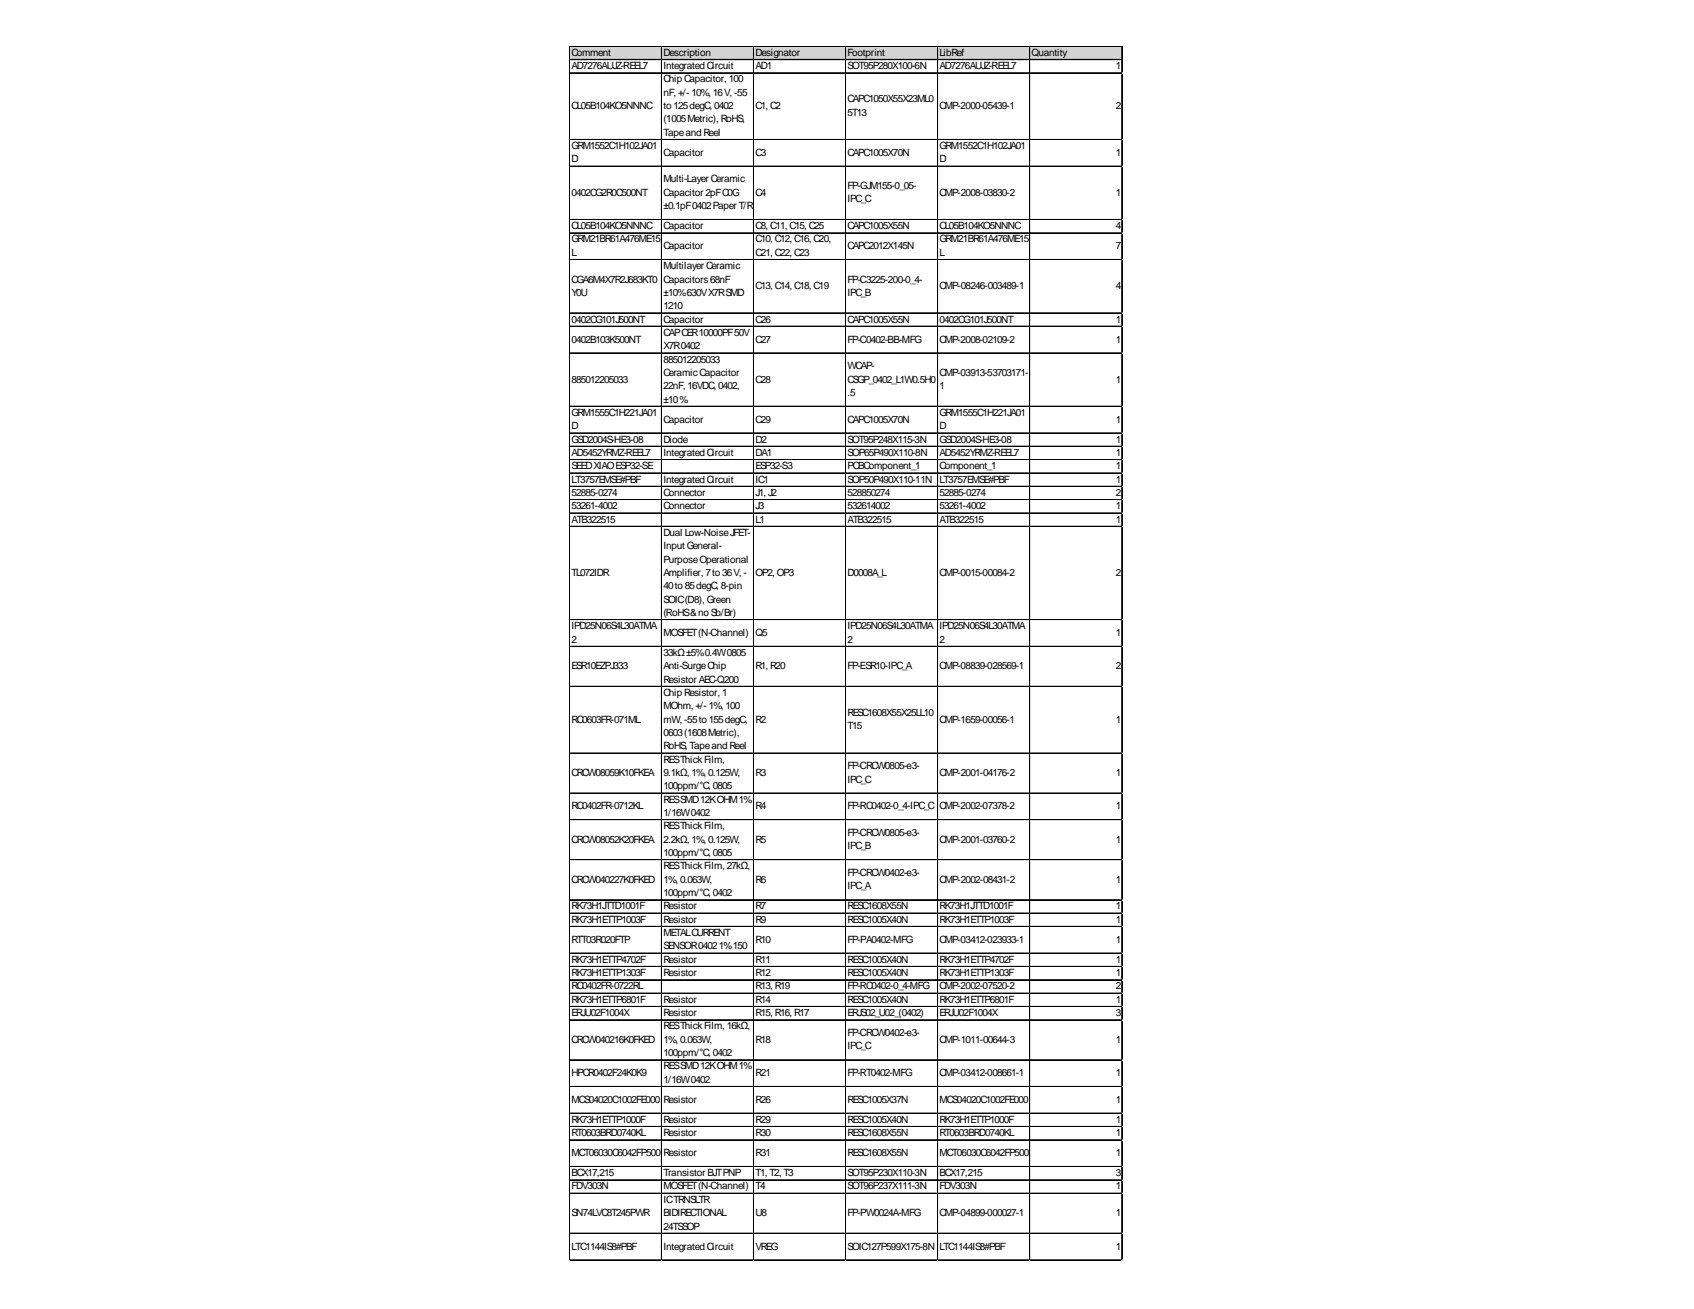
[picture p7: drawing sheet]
<svg xmlns="http://www.w3.org/2000/svg" width="279mm" height="216mm" viewBox="0 0 279 216" stroke-linecap="round" stroke-linejoin="round" font-family="sans-serif">
<defs><g id="words">
<g font-size="1.6">
<text x="94.2" y="9.2">Comment</text>
<text x="94.2" y="11.4">AD7276AUJZ-REEL7</text>
<text x="109.4" y="9.2">Description</text>
<text x="109.4" y="11.4">Integrated Circuit</text>
<text x="124.6" y="9.2">Designator</text>
<text x="124.6" y="11.4">AD1</text>
<text x="139.8" y="9.2">Footprint</text>
<text x="139.8" y="11.4">SOT95P280X100-6N</text>
<text x="155" y="9.2">LibRef</text>
<text x="155" y="11.4">AD7276AUJZ-REEL7</text>
<text x="170.2" y="9.2">Quantity</text>
<text x="184" y="11.4">1</text>
<text x="94.2" y="18">CL05B104KO5NNNC</text>
<text x="109.4" y="13.6">Chip Capacitor, 100</text>
<text x="109.4" y="15.8">nF, +/- 10%, 16V, -55</text>
<text x="109.4" y="18">to 125degC, 0402</text>
<text x="124.6" y="18">C1, C2</text>
<text x="139.8" y="16.9">CAPC1050X55X23ML0</text>
<text x="155" y="18">CMP-2000-05439-1</text>
<text x="184" y="18">2</text>
<text x="109.4" y="20.2">(1005Metric), RoHS,</text>
<text x="109.4" y="22.4">Tapeand Reel</text>
<text x="139.8" y="19.1">5T13</text>
<text x="94.2" y="24.6">GRM1552C1H102JA01</text>
<text x="94.2" y="26.8">D</text>
<text x="109.4" y="25.7">Capacitor</text>
<text x="124.6" y="25.7">C3</text>
<text x="139.8" y="25.7">CAPC1005X70N</text>
<text x="155" y="24.6">GRM1552C1H102JA01</text>
<text x="155" y="26.8">D</text>
<text x="184" y="25.7">1</text>
<text x="94.2" y="32.3">0402CG2R0C500NT</text>
<text x="109.4" y="30.1">Multi-Layer Ceramic</text>
<text x="109.4" y="32.3">Capacitor 2pFC0G</text>
<text x="109.4" y="34.5">±0.1pF0402Paper T/R</text>
<text x="124.6" y="32.3">C4</text>
<text x="139.8" y="31.2">FP-GJM155-0_05-</text>
<text x="139.8" y="33.4">IPC_C</text>
<text x="155" y="32.3">CMP-2008-03830-2</text>
<text x="184" y="32.3">1</text>
<text x="94.2" y="37.8">CL05B104KO5NNNC</text>
<text x="94.2" y="40">GRM21BR61A476ME15</text>
<text x="109.4" y="37.8">Capacitor</text>
<text x="109.4" y="41.1">Capacitor</text>
<text x="124.6" y="37.8">C8, C11, C15, C25</text>
<text x="124.6" y="40">C10, C12, C16, C20,</text>
<text x="139.8" y="37.8">CAPC1005X55N</text>
<text x="139.8" y="41.1">CAPC2012X145N</text>
<text x="155" y="37.8">CL05B104KO5NNNC</text>
<text x="155" y="40">GRM21BR61A476ME15</text>
<text x="184" y="37.8">4</text>
<text x="184" y="41.1">7</text>
<text x="94.2" y="42.2">L</text>
<text x="94.2" y="46.6">CGA6M4X7R2J683KT0</text>
<text x="109.4" y="44.4">Multilayer Ceramic</text>
<text x="109.4" y="46.6">Capacitors 68nF</text>
<text x="124.6" y="42.2">C21, C22, C23</text>
<text x="124.6" y="47.7">C13, C14, C18, C19</text>
<text x="139.8" y="46.6">FP-C3225-200-0_4-</text>
<text x="155" y="42.2">L</text>
<text x="155" y="47.7">CMP-08246-003489-1</text>
<text x="184" y="47.7">4</text>
<text x="94.2" y="48.8">Y0U</text>
<text x="94.2" y="53.2">0402CG101J500NT</text>
<text x="109.4" y="48.8">±10%630VX7RSMD</text>
<text x="109.4" y="51">1210</text>
<text x="109.4" y="53.2">Capacitor</text>
<text x="124.6" y="53.2">C26</text>
<text x="139.8" y="48.8">IPC_B</text>
<text x="139.8" y="53.2">CAPC1005X55N</text>
<text x="155" y="53.2">0402CG101J500NT</text>
<text x="184" y="53.2">1</text>
<text x="94.2" y="56.5">0402B103K500NT</text>
<text x="109.4" y="55.4">CAPCER10000PF50V</text>
<text x="109.4" y="57.6">X7R0402</text>
<text x="109.4" y="59.8">885012205033</text>
<text x="124.6" y="56.5">C27</text>
<text x="139.8" y="56.5">FP-C0402-BB-MFG</text>
<text x="155" y="56.5">CMP-2008-02109-2</text>
<text x="184" y="56.5">1</text>
<text x="94.2" y="63.1">885012205033</text>
<text x="109.4" y="62">CeramicCapacitor</text>
<text x="109.4" y="64.2">22nF, 16VDC, 0402,</text>
<text x="124.6" y="63.1">C28</text>
<text x="139.8" y="60.9">WCAP-</text>
<text x="139.8" y="63.1">CSGP_0402_L1W0.5H0</text>
<text x="139.8" y="65.3">.5</text>
<text x="155" y="62">CMP-03913-53703171-</text>
<text x="155" y="64.2">1</text>
<text x="184" y="63.1">1</text>
<text x="94.2" y="68.6">GRM1555C1H221JA01</text>
<text x="94.2" y="70.8">D</text>
<text x="109.4" y="66.4">±10%</text>
<text x="109.4" y="69.7">Capacitor</text>
<text x="124.6" y="69.7">C29</text>
<text x="139.8" y="69.7">CAPC1005X70N</text>
<text x="155" y="68.6">GRM1555C1H221JA01</text>
<text x="155" y="70.8">D</text>
<text x="184" y="69.7">1</text>
<text x="94.2" y="73">GSD2004S-HE3-08</text>
<text x="94.2" y="75.2">AD5452YRMZ-REEL7</text>
<text x="94.2" y="77.4">SEEDXIAOESP32-SE</text>
<text x="109.4" y="73">Diode</text>
<text x="109.4" y="75.2">Integrated Circuit</text>
<text x="124.6" y="73">D2</text>
<text x="124.6" y="75.2">DA1</text>
<text x="124.6" y="77.4">ESP32-S3</text>
<text x="139.8" y="73">SOT95P248X115-3N</text>
<text x="139.8" y="75.2">SOP65P490X110-8N</text>
<text x="139.8" y="77.4">PCBComponent_1</text>
<text x="155" y="73">GSD2004S-HE3-08</text>
<text x="155" y="75.2">AD5452YRMZ-REEL7</text>
<text x="155" y="77.4">Component_1</text>
<text x="184" y="73">1</text>
<text x="184" y="75.2">1</text>
<text x="184" y="77.4">1</text>
<text x="94.2" y="79.6">LT3757EMSE#PBF</text>
<text x="94.2" y="81.8">52885-0274</text>
<text x="94.2" y="84">53261-4002</text>
<text x="109.4" y="79.6">Integrated Circuit</text>
<text x="109.4" y="81.8">Connector</text>
<text x="109.4" y="84">Connector</text>
<text x="124.6" y="79.6">IC1</text>
<text x="124.6" y="81.8">J1, J2</text>
<text x="124.6" y="84">J3</text>
<text x="139.8" y="79.6">SOP50P490X110-11N</text>
<text x="139.8" y="81.8">528850274</text>
<text x="139.8" y="84">532614002</text>
<text x="155" y="79.6">LT3757EMSE#PBF</text>
<text x="155" y="81.8">52885-0274</text>
<text x="155" y="84">53261-4002</text>
<text x="184" y="79.6">1</text>
<text x="184" y="81.8">2</text>
<text x="184" y="84">1</text>
<text x="94.2" y="86.2">ATB322515</text>
<text x="109.4" y="88.4">Dual Low-NoiseJFET-</text>
<text x="124.6" y="86.2">L1</text>
<text x="139.8" y="86.2">ATB322515</text>
<text x="155" y="86.2">ATB322515</text>
<text x="184" y="86.2">1</text>
<text x="94.2" y="95">TL072IDR</text>
<text x="109.4" y="90.6">Input General-</text>
<text x="109.4" y="92.8">PurposeOperational</text>
<text x="109.4" y="95">Amplifier, 7to 36V, -</text>
<text x="124.6" y="95">OP2, OP3</text>
<text x="139.8" y="95">D0008A_L</text>
<text x="155" y="95">CMP-0015-00084-2</text>
<text x="184" y="95">2</text>
<text x="109.4" y="97.2">40to 85degC, 8-pin</text>
<text x="109.4" y="99.4">SOIC(D8), Green</text>
<text x="109.4" y="101.6">(RoHS&amp;no Sb/Br)</text>
<text x="94.2" y="103.8">IPD25N06S4L30ATMA</text>
<text x="94.2" y="106">2</text>
<text x="109.4" y="104.9">MOSFET(N-Channel)</text>
<text x="124.6" y="104.9">Q5</text>
<text x="139.8" y="103.8">IPD25N06S4L30ATMA</text>
<text x="139.8" y="106">2</text>
<text x="155" y="103.8">IPD25N06S4L30ATMA</text>
<text x="155" y="106">2</text>
<text x="184" y="104.9">1</text>
<text x="94.2" y="110.4">ESR10EZPJ333</text>
<text x="109.4" y="108.2">33kΩ±5%0.4W0805</text>
<text x="109.4" y="110.4">Anti-SurgeChip</text>
<text x="109.4" y="112.6">Resistor AEC-Q200</text>
<text x="124.6" y="110.4">R1, R20</text>
<text x="139.8" y="110.4">FP-ESR10-IPC_A</text>
<text x="155" y="110.4">CMP-08839-028569-1</text>
<text x="184" y="110.4">2</text>
<text x="94.2" y="119.2">RC0603FR-071ML</text>
<text x="109.4" y="114.8">Chip Resistor, 1</text>
<text x="109.4" y="117">MOhm, +/- 1%, 100</text>
<text x="109.4" y="119.2">mW, -55to 155degC,</text>
<text x="124.6" y="119.2">R2</text>
<text x="139.8" y="118.1">RESC1608X55X25LL10</text>
<text x="155" y="119.2">CMP-1659-00056-1</text>
<text x="184" y="119.2">1</text>
<text x="109.4" y="121.4">0603(1608Metric),</text>
<text x="109.4" y="123.6">RoHS, Tapeand Reel</text>
<text x="109.4" y="125.8">RESThickFilm,</text>
<text x="139.8" y="120.3">T15</text>
<text x="94.2" y="128">CRCW08059K10FKEA</text>
<text x="109.4" y="128">9.1kΩ, 1%, 0.125W,</text>
<text x="109.4" y="130.2">100ppm/°C, 0805</text>
<text x="124.6" y="128">R3</text>
<text x="139.8" y="126.9">FP-CRCW0805-e3-</text>
<text x="139.8" y="129.1">IPC_C</text>
<text x="155" y="128">CMP-2001-04176-2</text>
<text x="184" y="128">1</text>
<text x="94.2" y="133.5">RC0402FR-0712KL</text>
<text x="109.4" y="132.4">RESSMD12KOHM1%</text>
<text x="109.4" y="134.6">1/16W0402</text>
<text x="109.4" y="136.8">RESThickFilm,</text>
<text x="124.6" y="133.5">R4</text>
<text x="139.8" y="133.5">FP-RC0402-0_4-IPC_C</text>
<text x="139.8" y="137.9">FP-CRCW0805-e3-</text>
<text x="155" y="133.5">CMP-2002-07378-2</text>
<text x="184" y="133.5">1</text>
<text x="94.2" y="139">CRCW08052K20FKEA</text>
<text x="109.4" y="139">2.2kΩ, 1%, 0.125W,</text>
<text x="109.4" y="141.2">100ppm/°C, 0805</text>
<text x="109.4" y="143.4">RESThickFilm, 27kΩ,</text>
<text x="124.6" y="139">R5</text>
<text x="139.8" y="140.1">IPC_B</text>
<text x="155" y="139">CMP-2001-03760-2</text>
<text x="184" y="139">1</text>
<text x="94.2" y="145.6">CRCW040227K0FKED</text>
<text x="94.2" y="150">RK73H1JTTD1001F</text>
<text x="109.4" y="145.6">1%, 0.063W,</text>
<text x="109.4" y="147.8">100ppm/°C, 0402</text>
<text x="109.4" y="150">Resistor</text>
<text x="124.6" y="145.6">R6</text>
<text x="124.6" y="150">R7</text>
<text x="139.8" y="144.5">FP-CRCW0402-e3-</text>
<text x="139.8" y="146.7">IPC_A</text>
<text x="139.8" y="150">RESC1608X55N</text>
<text x="155" y="145.6">CMP-2002-08431-2</text>
<text x="155" y="150">RK73H1JTTD1001F</text>
<text x="184" y="145.6">1</text>
<text x="184" y="150">1</text>
<text x="94.2" y="152.2">RK73H1ETTP1003F</text>
<text x="94.2" y="155.5">RTT03R020FTP</text>
<text x="109.4" y="152.2">Resistor</text>
<text x="109.4" y="154.4">METALCURRENT</text>
<text x="124.6" y="152.2">R9</text>
<text x="124.6" y="155.5">R10</text>
<text x="139.8" y="152.2">RESC1005X40N</text>
<text x="139.8" y="155.5">FP-PA0402-MFG</text>
<text x="155" y="152.2">RK73H1ETTP1003F</text>
<text x="155" y="155.5">CMP-03412-023933-1</text>
<text x="184" y="152.2">1</text>
<text x="184" y="155.5">1</text>
<text x="94.2" y="158.8">RK73H1ETTP4702F</text>
<text x="94.2" y="161">RK73H1ETTP1303F</text>
<text x="109.4" y="156.6">SENSOR04021%150</text>
<text x="109.4" y="158.8">Resistor</text>
<text x="109.4" y="161">Resistor</text>
<text x="124.6" y="158.8">R11</text>
<text x="124.6" y="161">R12</text>
<text x="139.8" y="158.8">RESC1005X40N</text>
<text x="139.8" y="161">RESC1005X40N</text>
<text x="155" y="158.8">RK73H1ETTP4702F</text>
<text x="155" y="161">RK73H1ETTP1303F</text>
<text x="184" y="158.8">1</text>
<text x="184" y="161">1</text>
<text x="94.2" y="163.2">RC0402FR-0722RL</text>
<text x="94.2" y="165.4">RK73H1ETTP6801F</text>
<text x="94.2" y="167.6">ERJU02F1004X</text>
<text x="109.4" y="165.4">Resistor</text>
<text x="109.4" y="167.6">Resistor</text>
<text x="124.6" y="163.2">R13, R19</text>
<text x="124.6" y="165.4">R14</text>
<text x="124.6" y="167.6">R15, R16, R17</text>
<text x="139.8" y="163.2">FP-RC0402-0_4-MFG</text>
<text x="139.8" y="165.4">RESC1005X40N</text>
<text x="139.8" y="167.6">ERJS02_U02_(0402)</text>
<text x="155" y="163.2">CMP-2002-07520-2</text>
<text x="155" y="165.4">RK73H1ETTP6801F</text>
<text x="155" y="167.6">ERJU02F1004X</text>
<text x="184" y="163.2">2</text>
<text x="184" y="165.4">1</text>
<text x="184" y="167.6">3</text>
<text x="94.2" y="172">CRCW040216K0FKED</text>
<text x="109.4" y="169.8">RESThickFilm, 16kΩ,</text>
<text x="109.4" y="172">1%, 0.063W,</text>
<text x="124.6" y="172">R18</text>
<text x="139.8" y="170.9">FP-CRCW0402-e3-</text>
<text x="139.8" y="173.1">IPC_C</text>
<text x="155" y="172">CMP-1011-00644-3</text>
<text x="184" y="172">1</text>
<text x="94.2" y="177.5">HPCR0402F24K0K9</text>
<text x="109.4" y="174.2">100ppm/°C, 0402</text>
<text x="109.4" y="176.4">RESSMD12KOHM1%</text>
<text x="109.4" y="178.6">1/16W0402</text>
<text x="124.6" y="177.5">R21</text>
<text x="139.8" y="177.5">FP-RT0402-MFG</text>
<text x="155" y="177.5">CMP-03412-008661-1</text>
<text x="184" y="177.5">1</text>
<text x="94.2" y="181.9">MCS04020C1002FE000</text>
<text x="94.2" y="185.2">RK73H1ETTP1000F</text>
<text x="109.4" y="181.9">Resistor</text>
<text x="109.4" y="185.2">Resistor</text>
<text x="124.6" y="181.9">R26</text>
<text x="124.6" y="185.2">R29</text>
<text x="139.8" y="181.9">RESC1005X37N</text>
<text x="139.8" y="185.2">RESC1005X40N</text>
<text x="155" y="181.9">MCS04020C1002FE000</text>
<text x="155" y="185.2">RK73H1ETTP1000F</text>
<text x="184" y="181.9">1</text>
<text x="184" y="185.2">1</text>
<text x="94.2" y="187.4">RT0603BRD0740KL</text>
<text x="94.2" y="190.7">MCT06030C6042FP500</text>
<text x="109.4" y="187.4">Resistor</text>
<text x="109.4" y="190.7">Resistor</text>
<text x="124.6" y="187.4">R30</text>
<text x="124.6" y="190.7">R31</text>
<text x="139.8" y="187.4">RESC1608X55N</text>
<text x="139.8" y="190.7">RESC1608X55N</text>
<text x="155" y="187.4">RT0603BRD0740KL</text>
<text x="155" y="190.7">MCT06030C6042FP500</text>
<text x="184" y="187.4">1</text>
<text x="184" y="190.7">1</text>
<text x="94.2" y="194">BCX17,215</text>
<text x="94.2" y="196.2">FDV303N</text>
<text x="109.4" y="194">Transistor BJTPNP</text>
<text x="109.4" y="196.2">MOSFET(N-Channel)</text>
<text x="124.6" y="194">T1, T2, T3</text>
<text x="124.6" y="196.2">T4</text>
<text x="139.8" y="194">SOT95P230X110-3N</text>
<text x="139.8" y="196.2">SOT96P237X111-3N</text>
<text x="155" y="194">BCX17,215</text>
<text x="155" y="196.2">FDV303N</text>
<text x="184" y="194">3</text>
<text x="184" y="196.2">1</text>
<text x="94.2" y="200.6">SN74LVC8T245PWR</text>
<text x="109.4" y="198.4">ICTRNSLTR</text>
<text x="109.4" y="200.6">BIDIRECTIONAL</text>
<text x="109.4" y="202.8">24TSSOP</text>
<text x="124.6" y="200.6">U8</text>
<text x="139.8" y="200.6">FP-PW0024A-MFG</text>
<text x="155" y="200.6">CMP-04899-000027-1</text>
<text x="184" y="200.6">1</text>
<text x="94.2" y="206.1">LTC1144IS8#PBF</text>
<text x="109.4" y="206.1">Integrated Circuit</text>
<text x="124.6" y="206.1">VREG</text>
<text x="139.8" y="206.1">SOIC127P599X175-8N</text>
<text x="155" y="206.1">LTC1144IS8#PBF</text>
<text x="184" y="206.1">1</text>
</g>
</g></defs>
<path d="M94 7.7h91.2v2.2h-91.2z" fill="#d3d3d3"/>
<g fill="none" stroke="#000" stroke-width=".16">
<path d="M93.9 7.6v200.3M94 7.6v200.3M94 7.6h91.1M94 9.8h91.1M94 12h91.1M109.1 7.7v200.2M124.3 7.7v200.2M139.5 7.7v200.2M154.6 7.7v200.2M154.7 7.7v200.2M169.8 7.7v200.2M169.9 7.7v200.2"/>
<path d="M185 7.7v200.2M185.1 7.7v200.2M94 23h91.1M94 27.4h91.1M94 36.2h91.1M94 38.4h91.1M94 42.8h91.1M94 51.6h91.1M94 53.8h91.1M94 58.2h91.1M94 67h91.1M94 71.4h91.1"/>
<path d="M94 73.6h91.1M94 75.8h91.1M94 78h91.1M94 80.2h91.1M94 82.4h91.1M94 84.6h91.1M94 86.8h91.1M94 102.2h91.1M94 106.6h91.1M94 113.2h91.1M94 124.2h91.1M94 130.8h91.1"/>
<path d="M94 135.2h91.1M94 141.8h91.1M94 148.4h91.1M94 150.6h91.1M94 152.8h91.1M94 157.2h91.1M94 159.4h91.1M94 161.6h91.1M94 163.8h91.1M94 166h91.1M94 168.2h91.1M94 174.8h91.1"/>
<path d="M94 179.2h91.1M94 183.6h91.1M94 185.8h91.1M94 188h91.1M94 192.4h91.1M94 194.6h91.1M94 196.8h91.1M94 203.4h91.1M94 207.8h91.1"/>
</g>
<path d="M93.9 207.9h.1" fill="none" stroke="#e0e0e0" stroke-width=".16"/>
<path d="M93.9 207.9h.1z" fill="#e0e0e0"/>
<path d="M109.1 207.9h.1" fill="none" stroke="#e0e0e0" stroke-width=".16"/>
<path d="M109.1 207.9h.1z" fill="#e0e0e0"/>
<path d="M124.3 207.9h.1" fill="none" stroke="#e0e0e0" stroke-width=".16"/>
<path d="M124.3 207.9h.1z" fill="#e0e0e0"/>
<path d="M139.5 207.9h.1" fill="none" stroke="#e0e0e0" stroke-width=".16"/>
<path d="M139.5 207.9h.1z" fill="#e0e0e0"/>
<path d="M154.6 207.9h.1" fill="none" stroke="#e0e0e0" stroke-width=".16"/>
<path d="M154.6 207.9h.2z" fill="#e0e0e0"/>
<path d="M169.8 207.9h.1" fill="none" stroke="#e0e0e0" stroke-width=".16"/>
<path d="M169.8 207.9h.1z" fill="#e0e0e0"/>
<path d="M185 207.9h.1" fill="none" stroke="#e0e0e0" stroke-width=".16"/>
<path d="M185 207.9h.1z" fill="#e0e0e0"/>
<path d="M185.1 12h.1" fill="none" stroke="#e0e0e0" stroke-width=".16"/>
<path d="M185.1 12l.1 .1z" fill="#e0e0e0"/>
<path d="M185.1 23h.1" fill="none" stroke="#e0e0e0" stroke-width=".16"/>
<path d="M185.1 23l.1 .1z" fill="#e0e0e0"/>
<path d="M185.1 27.4h.1" fill="none" stroke="#e0e0e0" stroke-width=".16"/>
<path d="M185.1 27.4l.1 .1z" fill="#e0e0e0"/>
<path d="M185.1 36.2h.1" fill="none" stroke="#e0e0e0" stroke-width=".16"/>
<path d="M185.1 36.2l.1 .1z" fill="#e0e0e0"/>
<path d="M185.1 38.4h.1" fill="none" stroke="#e0e0e0" stroke-width=".16"/>
<path d="M185.1 38.4l.1 .1z" fill="#e0e0e0"/>
<path d="M185.1 42.8h.1" fill="none" stroke="#e0e0e0" stroke-width=".16"/>
<path d="M185.1 42.8l.1 .1z" fill="#e0e0e0"/>
<path d="M185.1 51.6h.1" fill="none" stroke="#e0e0e0" stroke-width=".16"/>
<path d="M185.1 51.6l.1 .1z" fill="#e0e0e0"/>
<path d="M185.1 53.8h.1" fill="none" stroke="#e0e0e0" stroke-width=".16"/>
<path d="M185.1 53.8l.1 .1z" fill="#e0e0e0"/>
<path d="M185.1 58.2h.1" fill="none" stroke="#e0e0e0" stroke-width=".16"/>
<path d="M185.1 58.2l.1 .1z" fill="#e0e0e0"/>
<path d="M185.1 67h.1" fill="none" stroke="#e0e0e0" stroke-width=".16"/>
<path d="M185.1 67l.1 .1z" fill="#e0e0e0"/>
<path d="M185.1 71.4h.1" fill="none" stroke="#e0e0e0" stroke-width=".16"/>
<path d="M185.1 71.4l.1 .1z" fill="#e0e0e0"/>
<path d="M185.1 73.6h.1" fill="none" stroke="#e0e0e0" stroke-width=".16"/>
<path d="M185.1 73.6l.1 .1z" fill="#e0e0e0"/>
<path d="M185.1 75.8h.1" fill="none" stroke="#e0e0e0" stroke-width=".16"/>
<path d="M185.1 75.8l.1 .1z" fill="#e0e0e0"/>
<path d="M185.1 78h.1" fill="none" stroke="#e0e0e0" stroke-width=".16"/>
<path d="M185.1 78l.1 .1z" fill="#e0e0e0"/>
<path d="M185.1 80.2h.1" fill="none" stroke="#e0e0e0" stroke-width=".16"/>
<path d="M185.1 80.2l.1 .1z" fill="#e0e0e0"/>
<path d="M185.1 82.4h.1" fill="none" stroke="#e0e0e0" stroke-width=".16"/>
<path d="M185.1 82.4l.1 .1z" fill="#e0e0e0"/>
<path d="M185.1 84.6h.1" fill="none" stroke="#e0e0e0" stroke-width=".16"/>
<path d="M185.1 84.6l.1 .1z" fill="#e0e0e0"/>
<path d="M185.1 86.8h.1" fill="none" stroke="#e0e0e0" stroke-width=".16"/>
<path d="M185.1 86.8l.1 .1z" fill="#e0e0e0"/>
<path d="M185.1 102.2h.1" fill="none" stroke="#e0e0e0" stroke-width=".16"/>
<path d="M185.1 102.2l.1 .1z" fill="#e0e0e0"/>
<path d="M185.1 106.6h.1" fill="none" stroke="#e0e0e0" stroke-width=".16"/>
<path d="M185.1 106.6l.1 .1z" fill="#e0e0e0"/>
<path d="M185.1 113.2h.1" fill="none" stroke="#e0e0e0" stroke-width=".16"/>
<path d="M185.1 113.2l.1 .1z" fill="#e0e0e0"/>
<path d="M185.1 124.2h.1" fill="none" stroke="#e0e0e0" stroke-width=".16"/>
<path d="M185.1 124.2l.1 .1z" fill="#e0e0e0"/>
<path d="M185.1 130.8h.1" fill="none" stroke="#e0e0e0" stroke-width=".16"/>
<path d="M185.1 130.8l.1 .1z" fill="#e0e0e0"/>
<path d="M185.1 135.2h.1" fill="none" stroke="#e0e0e0" stroke-width=".16"/>
<path d="M185.1 135.2l.1 .1z" fill="#e0e0e0"/>
<path d="M185.1 141.8h.1" fill="none" stroke="#e0e0e0" stroke-width=".16"/>
<path d="M185.1 141.8l.1 .1z" fill="#e0e0e0"/>
<path d="M185.1 148.4h.1" fill="none" stroke="#e0e0e0" stroke-width=".16"/>
<path d="M185.1 148.4l.1 .1z" fill="#e0e0e0"/>
<path d="M185.1 150.6h.1" fill="none" stroke="#e0e0e0" stroke-width=".16"/>
<path d="M185.1 150.6l.1 .1z" fill="#e0e0e0"/>
<path d="M185.1 152.8h.1" fill="none" stroke="#e0e0e0" stroke-width=".16"/>
<path d="M185.1 152.8l.1 .1z" fill="#e0e0e0"/>
<path d="M185.1 157.2h.1" fill="none" stroke="#e0e0e0" stroke-width=".16"/>
<path d="M185.1 157.2l.1 .1z" fill="#e0e0e0"/>
<path d="M185.1 159.4h.1" fill="none" stroke="#e0e0e0" stroke-width=".16"/>
<path d="M185.1 159.4l.1 .1z" fill="#e0e0e0"/>
<path d="M185.1 161.6h.1" fill="none" stroke="#e0e0e0" stroke-width=".16"/>
<path d="M185.1 161.6l.1 .1z" fill="#e0e0e0"/>
<path d="M185.1 163.8h.1" fill="none" stroke="#e0e0e0" stroke-width=".16"/>
<path d="M185.1 163.8l.1 .1z" fill="#e0e0e0"/>
<path d="M185.1 166h.1" fill="none" stroke="#e0e0e0" stroke-width=".16"/>
<path d="M185.1 166l.1 .1z" fill="#e0e0e0"/>
<path d="M185.1 168.2h.1" fill="none" stroke="#e0e0e0" stroke-width=".16"/>
<path d="M185.1 168.2l.1 .1z" fill="#e0e0e0"/>
<path d="M185.1 174.8h.1" fill="none" stroke="#e0e0e0" stroke-width=".16"/>
<path d="M185.1 174.8l.1 .1z" fill="#e0e0e0"/>
<path d="M185.1 179.2h.1" fill="none" stroke="#e0e0e0" stroke-width=".16"/>
<path d="M185.1 179.2l.1 .1z" fill="#e0e0e0"/>
<path d="M185.1 183.6h.1" fill="none" stroke="#e0e0e0" stroke-width=".16"/>
<path d="M185.1 183.6l.1 .1z" fill="#e0e0e0"/>
<path d="M185.1 185.8h.1" fill="none" stroke="#e0e0e0" stroke-width=".16"/>
<path d="M185.1 185.8l.1 .1z" fill="#e0e0e0"/>
<path d="M185.1 188h.1" fill="none" stroke="#e0e0e0" stroke-width=".16"/>
<path d="M185.1 188l.1 .1z" fill="#e0e0e0"/>
<path d="M185.1 192.4h.1" fill="none" stroke="#e0e0e0" stroke-width=".16"/>
<path d="M185.1 192.4l.1 .1z" fill="#e0e0e0"/>
<path d="M185.1 194.6h.1" fill="none" stroke="#e0e0e0" stroke-width=".16"/>
<path d="M185.1 194.6l.1 .1z" fill="#e0e0e0"/>
<path d="M185.1 196.8h.1" fill="none" stroke="#e0e0e0" stroke-width=".16"/>
<path d="M185.1 196.8l.1 .1z" fill="#e0e0e0"/>
<path d="M185.1 203.4h.1" fill="none" stroke="#e0e0e0" stroke-width=".16"/>
<path d="M185.1 203.4l.1 .1z" fill="#e0e0e0"/>
<path d="M185.1 207.8h.1" fill="none" stroke="#e0e0e0" stroke-width=".16"/>
<path d="M185.1 207.8l.1 .1z" fill="#e0e0e0"/>
<use href="#words"/>
</svg>
